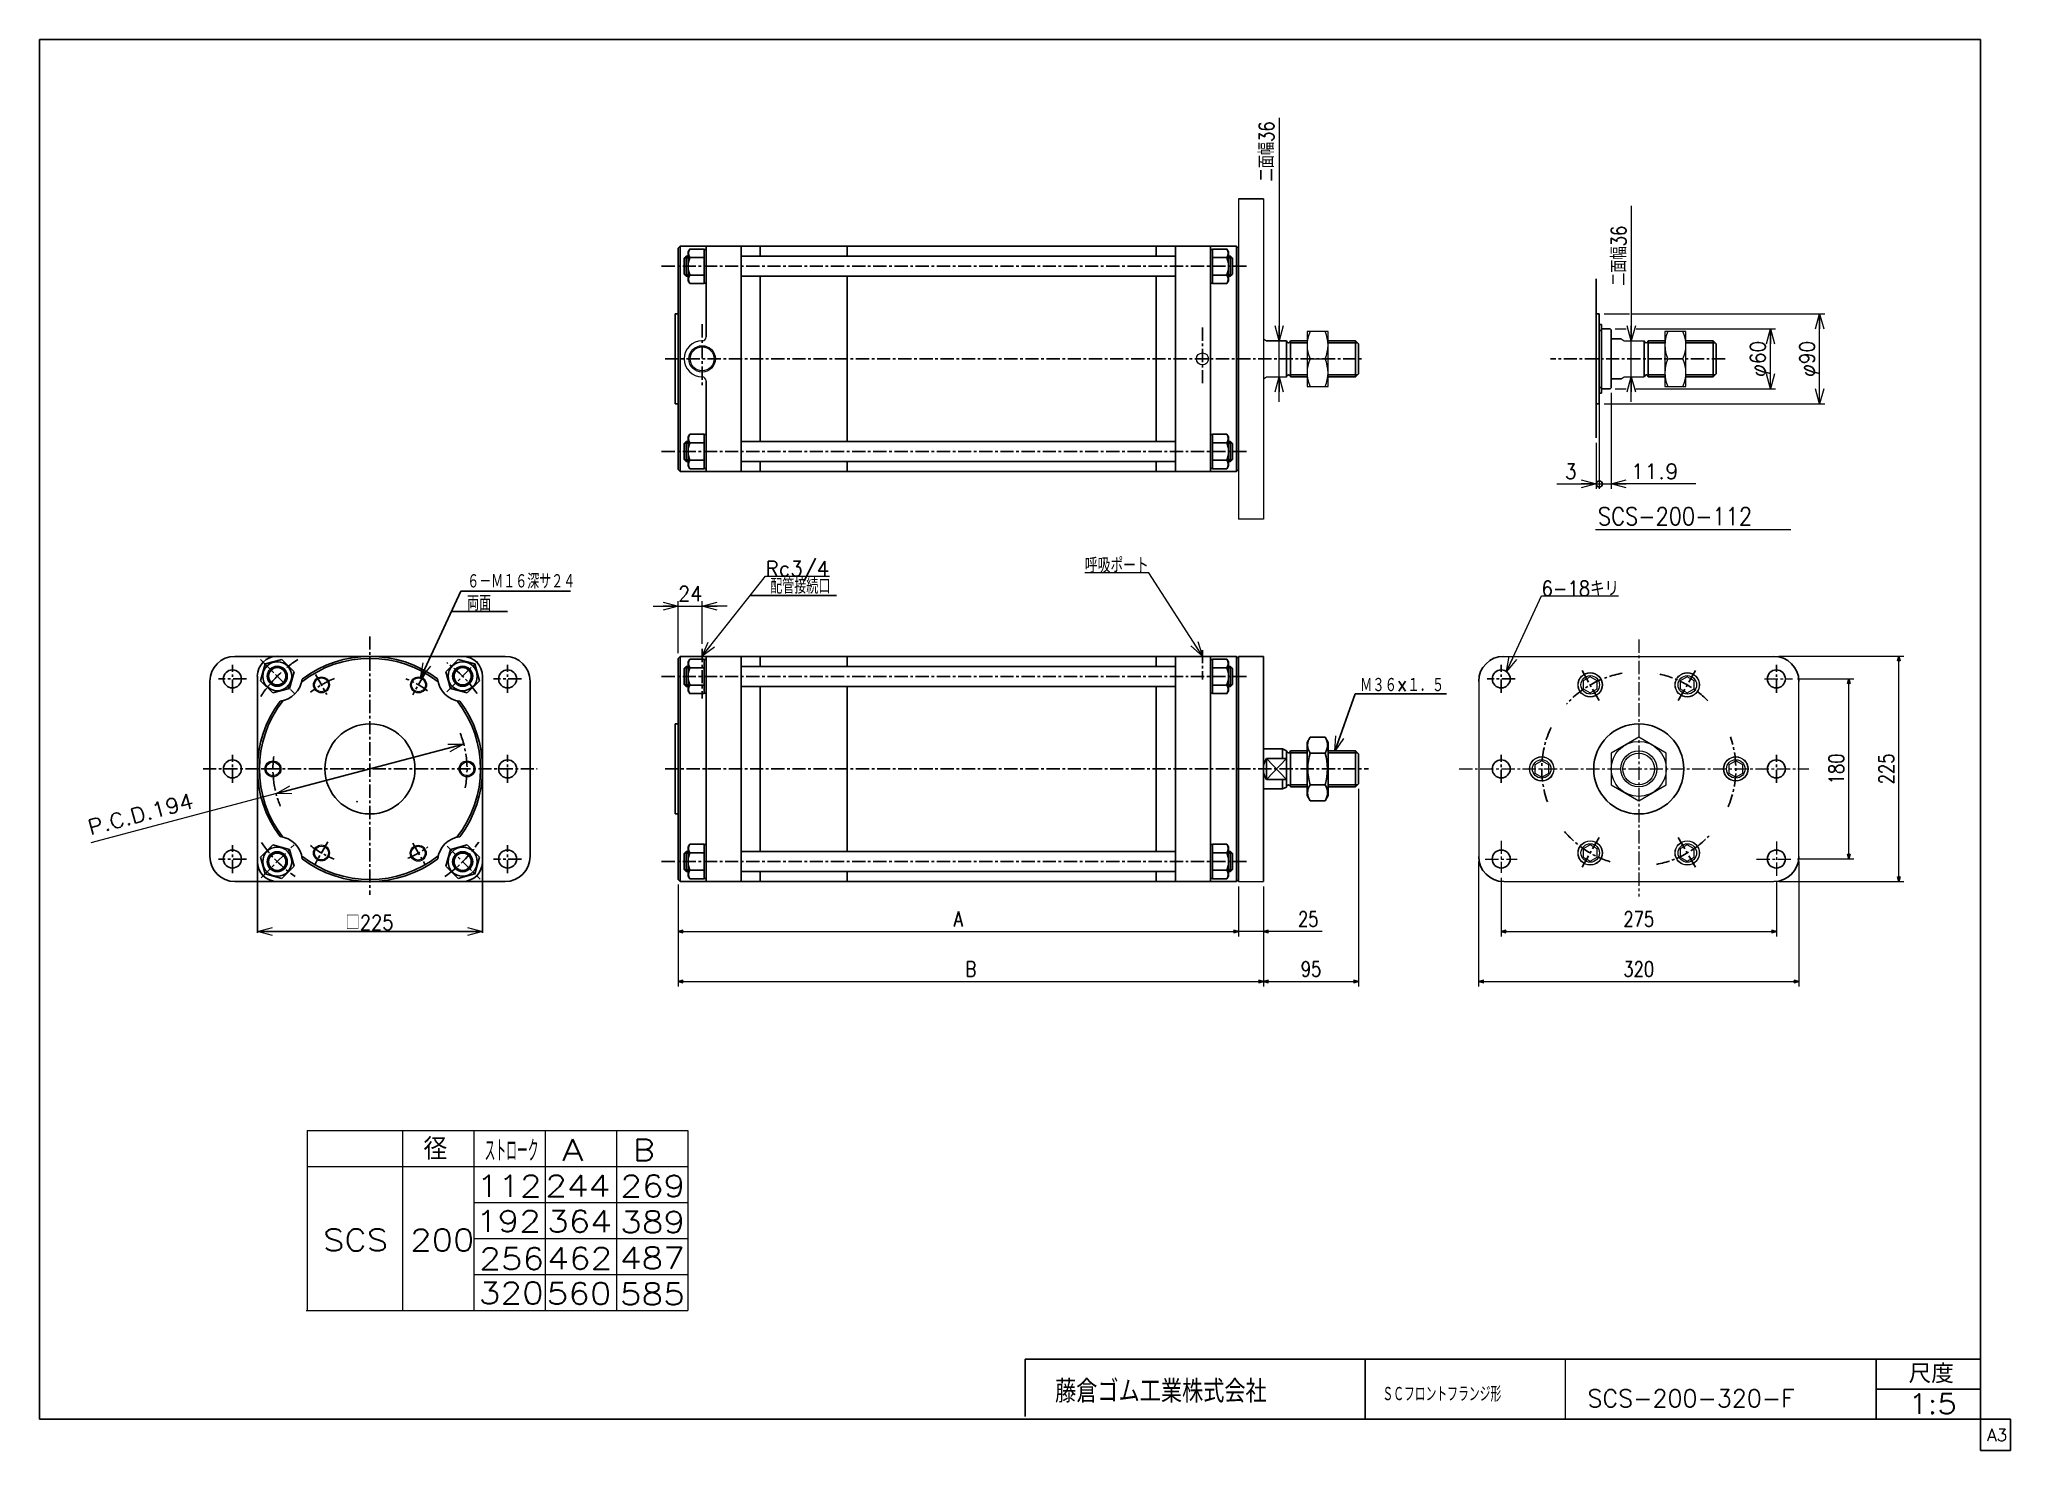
# Model space of a CAD drawing. Header units: millimetres. Extents: x -985 to 985, y -705 to 705.
import ezdxf
from ezdxf.enums import TextEntityAlignment as Align

# ---------------------------------------------------------------- set-up
doc = ezdxf.new("R2010")
doc.units = ezdxf.units.MM
doc.header["$LTSCALE"] = 0.416667
doc.header["$PDSIZE"] = 1
doc.linetypes.add('CENTER', pattern=[50.8, 31.75, -6.35, 6.35, -6.35])
doc.layers.add('Layer0016', color=7, linetype='Continuous')
doc.layers.add('ZUWAKU', color=7, linetype='Continuous')
doc.styles.add('dcStyle0', font='txt.shx', dxfattribs={"width": 0.8, "bigfont": 'bigfont'})
doc.dimstyles.new('DaDimRotatedStyle', dxfattribs={"dimtxt": 15, "dimasz": 5.000003, "dimexe": 5, "dimexo": 1.666667, "dimgap": 5, "dimtad": 3, "dimdsep": 46, "dimtxsty": 'dcStyle0', "dimblk1": 'OPEN30', "dimblk2": 'OPEN30', "dimsah": 1, "dimcen": 0.09, "dimclrd": 4, "dimclre": 4, "dimclrt": 4, "dimadec": 0, "dimazin": 2, "dimtfac": 1, "dimtdec": 4, "dimtmove": 0, "dimatfit": 0, "dimfxl": 1, "dimarcsym": 0})

msp = doc.modelspace()

# ---------------------------------------------------------------- texts
at = {"color": 4, "style": 'dcStyle0'}
for s, rotation, width, p, p2 in [('二面幅36', 90, 0.714286, (248.896, 563.144), (248.896, 623.144)), ('P.C.D.194', 14.803033, 0.8, (-934.055, -90.09), (-829.639, -62.497))]:
    msp.add_text(s, height=15, rotation=rotation, dxfattribs=dict(at, width=width)).set_placement(p, p2, align=Align.FIT)
for s, height, width, p, p2 in [('SCS-200-112', 17.5, 0.8, (572.629, 219.81), (726.629, 219.81)), ('６－Ｍ１６深サ２４', 15, 0.666667, (-557.474, 156.03), (-449.474, 156.03)), ('配管接続口', 15, 0.666667, (-254.559, 151.162), (-194.559, 151.162)), ('両面', 15, 0.666667, (-557.541, 134.374), (-533.541, 134.374)), ('Ｍ３６×１．５', 15, 0.666667, (334.932, 52.367), (418.932, 52.367)), ('□225', 15, 0.761905, (-679.128, -184.885), (-631.128, -184.885)), ('   径', 21.6, 0.952381, (-663.852, -414.444), (-577.452, -414.444)), ('ストローク', 21.6, 0.416667, (-540.12, -416.254), (-486.12, -416.254)), ('ＳＣフロントフランジ形', 15, 0.6, (357.184, -656.053), (475.984, -656.053)), ('SCS-200-320-F', 17.5, 0.91, (562.193, -661.61), (769.218, -661.61)), ('1:5', 20, 0.8, (883.128, -668.202), (931.128, -668.202))]:
    msp.add_text(s, height=height, dxfattribs=dict(at, width=width)).set_placement(p, p2, align=Align.FIT)
for s, p, p2 in [('A', (-462.89, -415.364), (-441.29, -415.364)), ('B', (-391.619, -415.364), (-370.019, -415.364)), ('112', (-547.871, -451.435), (-483.071, -451.435)), ('244', (-479.314, -451.279), (-414.514, -451.279)), ('269', (-404.368, -451.364), (-339.568, -451.364)), ('192', (-548.601, -486.578), (-483.801, -486.578)), ('364', (-477.664, -486.84), (-412.864, -486.84)), ('389', (-404.56, -487.364), (-339.76, -487.364)), ('SCS 200', (-701.587, -505.364), (-550.387, -505.364)), ('256', (-545.344, -524.042), (-480.544, -524.042)), ('462', (-477.316, -523.736), (-412.516, -523.736)), ('487', (-404.752, -523.364), (-339.952, -523.364)), ('320', (-545.842, -558.331), (-481.042, -558.331)), ('560', (-478.048, -558.84), (-413.248, -558.84)), ('585', (-404.943, -559.364), (-340.143, -559.364))]:
    msp.add_text(s, height=21.6, dxfattribs=at).set_placement(p, p2, align=Align.FIT)
at = {"layer": 'ZUWAKU', "color": 4, "style": 'dcStyle0'}
for s, height, width, p, p2 in [('尺度', 19, 0.991667, (883.075, -637.65), (928.295, -637.65)), ('藤倉ゴム工業株式会社', 22.5, 0.783333, (30.063, -657.036), (241.563, -657.036))]:
    msp.add_text(s, height=height, dxfattribs=dict(at, width=width)).set_placement(p, p2, align=Align.FIT)
at = {"layer": 'ZUWAKU', "color": 7, "style": 'dcStyle0', "width": 0.8}
msp.add_text('A3', height=12.5, dxfattribs=at).set_placement((961.537, -695.625), (981.537, -695.625), align=Align.FIT)

# ---------------------------------------------------------------- blocks, each defined once
blk = doc.blocks.new('DC_GROUP_Φ200_1')
at = {"color": 4, "linetype": 'Continuous', "lineweight": 18}
for p, q in [((-576.7, 0.8), (-561.2, 0.8)), ((-561.2, 0.8), (-575.7, -3.1)), ((-561.2, 0.8), (-574.7, -6.9))]:
    blk.add_line(p, q, dxfattribs=at)
blk = doc.blocks.new('DC_GROUP_Φ200_2')
at = {"color": 4, "linetype": 'Continuous', "lineweight": 18}
for p, q in [((-748.1, -48.6), (-734.6, -40.9)), ((-748.1, -48.6), (-733.6, -44.8)), ((-732.6, -48.7), (-748.1, -48.6))]:
    blk.add_line(p, q, dxfattribs=at)
blk = doc.blocks.new('DC_GROUP_Φ200_3')
at = {"color": 4, "linetype": 'Continuous', "lineweight": 18}
for p, q in [((-767.1, -186.4), (-752.1, -182.3)), ((-752.1, -190.4), (-767.1, -186.4)), ((-767.1, -186.4), (-752.1, -186.4))]:
    blk.add_line(p, q, dxfattribs=at)
blk = doc.blocks.new('DC_GROUP_Φ200_4')
at = {"color": 4, "linetype": 'Continuous', "lineweight": 18}
for p, q in [((-557.1, -182.3), (-542.1, -186.4)), ((-542.1, -186.4), (-557.1, -190.4)), ((-542.1, -186.4), (-557.1, -186.4))]:
    blk.add_line(p, q, dxfattribs=at)
blk = doc.blocks.new('DC_GROUP_Φ200_5')
at = {"color": 4, "linetype": 'Continuous', "lineweight": 18}
for p, q in [((309.5, -6.3), (310.8, 9.2)), ((309.5, -6.3), (314.6, 7.9)), ((318.4, 6.5), (309.5, -6.3))]:
    blk.add_line(p, q, dxfattribs=at)
blk = doc.blocks.new('DC_GROUP_Φ200_6')
at = {"color": 4, "linetype": 'Continuous', "lineweight": 18}
for p, q in [((-604.1, 66.8), (-601.4, 82.1)), ((-604.1, 66.8), (-597.7, 80.4)), ((-594.1, 78.7), (-604.1, 66.8))]:
    blk.add_line(p, q, dxfattribs=at)
blk = doc.blocks.new('DC_GROUP_Φ200_7')
at = {"color": 4, "linetype": 'Continuous', "lineweight": 18}
for p, q in [((253.9, 403.8), (249.9, 418.8)), ((257.9, 418.8), (253.9, 403.8)), ((253.9, 403.8), (253.9, 418.8))]:
    blk.add_line(p, q, dxfattribs=at)
blk = doc.blocks.new('DC_GROUP_Φ200_8')
at = {"color": 4, "linetype": 'Continuous', "lineweight": 18}
for p, q in [((249.9, 352.8), (253.9, 367.8)), ((253.9, 367.8), (257.9, 352.8)), ((253.9, 367.8), (253.9, 352.8))]:
    blk.add_line(p, q, dxfattribs=at)
blk = doc.blocks.new('DC_GROUP_Φ200_9')
at = {"color": 4, "linetype": 'Continuous', "lineweight": 25}
for p, q in [((-759.5, 81), (-764, 64.2)), ((-742.8, 85.4), (-759.5, 81)), ((-730.5, 73.2), (-742.8, 85.4)), ((-764, 64.2), (-751.8, 52)), ((-735, 56.5), (-730.5, 73.2)), ((-751.8, 52), (-735, 56.5))]:
    blk.add_line(p, q, dxfattribs=at)
for radius in [14.5, 10, 8.65]:
    blk.add_circle((-747.3, 68.7), radius, dxfattribs=at)
blk = doc.blocks.new('DC_GROUP_Φ200_10')
at = {"color": 4, "linetype": 'Continuous', "lineweight": 25}
for p, q in [((-574.3, -104.3), (-578.7, -121)), ((-557.5, -99.8), (-574.3, -104.3)), ((-545.3, -112.1), (-557.5, -99.8)), ((-549.8, -128.8), (-545.3, -112.1)), ((-578.7, -121), (-566.5, -133.3)), ((-566.5, -133.3), (-549.8, -128.8))]:
    blk.add_line(p, q, dxfattribs=at)
for radius in [14.5, 10, 8.65]:
    blk.add_circle((-562, -116.6), radius, dxfattribs=at)
blk = doc.blocks.new('DC_GROUP_Φ200_11')
at = {"color": 4, "linetype": 'Continuous', "lineweight": 25}
for p, q in [((-566.5, 85.4), (-578.7, 73.2)), ((-549.8, 81), (-566.5, 85.4)), ((-545.3, 64.2), (-549.8, 81)), ((-578.7, 73.2), (-574.3, 56.5)), ((-557.5, 52), (-545.3, 64.2)), ((-574.3, 56.5), (-557.5, 52))]:
    blk.add_line(p, q, dxfattribs=at)
for radius in [14.5, 10, 8.65]:
    blk.add_circle((-562, 68.7), radius, dxfattribs=at)
blk = doc.blocks.new('DC_GROUP_Φ200_12')
at = {"color": 4, "linetype": 'Continuous', "lineweight": 25}
for p, q in [((-751.8, -99.8), (-764, -112.1)), ((-764, -112.1), (-759.5, -128.8)), ((-735, -104.3), (-751.8, -99.8)), ((-730.5, -121), (-735, -104.3)), ((-759.5, -128.8), (-742.8, -133.3)), ((-742.8, -133.3), (-730.5, -121))]:
    blk.add_line(p, q, dxfattribs=at)
for radius in [14.5, 10, 8.65]:
    blk.add_circle((-747.3, -116.6), radius, dxfattribs=at)
blk = doc.blocks.new('DC_GROUP_Φ200_13')
at = {"color": 4, "linetype": 'Continuous', "lineweight": 25}
for p, q in [((-335.1, -99.1), (-336.7, -101.9)), ((-336.7, -101.9), (-336.7, -130.9)), ((-320.7, -99.1), (-335.1, -99.1)), ((-320.7, -107.8), (-335.1, -107.8)), ((-320.7, -99.1), (-320.7, -133.7)), ((-320.7, -99.5), (-320.7, -133.3)), ((-320.7, -99.5), (-318.6, -99.5)), ((-335.1, -133.7), (-336.7, -130.9)), ((-320.7, -125.1), (-335.1, -125.1)), ((-320.7, -133.7), (-335.1, -133.7)), ((-320.7, -133.3), (-318.6, -133.3))]:
    blk.add_line(p, q, dxfattribs=at)
for centre, radius, start, end in [((-312.9, -116.4), 23.8, 158.7017, 201.2983), ((-327.6, -103.4), 8.66, 150, 210), ((-327.6, -129.4), 8.66, 150, 210)]:
    blk.add_arc(centre, radius, start, end, dxfattribs=at)
blk = doc.blocks.new('DC_GROUP_Φ200_14')
at = {"color": 4, "linetype": 'Continuous', "lineweight": 25}
for p, q in [((187.5, -99.5), (185.4, -99.5)), ((187.5, -133.7), (187.5, -99.1)), ((187.5, -99.1), (201.8, -99.1)), ((187.5, -133.3), (187.5, -99.5)), ((187.5, -107.8), (201.8, -107.8)), ((201.8, -99.1), (203.5, -101.9)), ((203.5, -130.9), (203.5, -101.9)), ((187.5, -133.3), (185.4, -133.3)), ((187.5, -125.1), (201.8, -125.1)), ((187.5, -133.7), (201.8, -133.7)), ((201.8, -133.7), (203.5, -130.9))]:
    blk.add_line(p, q, dxfattribs=at)
for centre, radius, start, end in [((194.3, -103.4), 8.66, 330, 30), ((179.6, -116.4), 23.8, 338.7017, 21.2983), ((194.3, -129.4), 8.66, 330, 30)]:
    blk.add_arc(centre, radius, start, end, dxfattribs=at)
blk = doc.blocks.new('DC_GROUP_Φ200_15')
at = {"color": 4, "linetype": 'Continuous', "lineweight": 25}
for p, q in [((285, 7.8), (281.9, 2.6)), ((281.9, 2.6), (281.9, -50.4)), ((299.9, 7.8), (285, 7.8)), ((299.9, 7.8), (302.9, 2.6)), ((302.9, 2.6), (302.9, -50.4)), ((299.9, -8), (285, -8)), ((285, -55.7), (281.9, -50.4)), ((299.9, -39.8), (285, -39.8)), ((299.9, -55.7), (285, -55.7)), ((299.9, -55.7), (302.9, -50.4))]:
    blk.add_line(p, q, dxfattribs=at)
for centre, radius, start, end in [((296.6, -0.1), 14.1, 145.6111, 214.3889), ((288.3, -0.1), 14.1, 325.6111, 34.3889), ((335.1, -23.9), 52.5, 162.4111, 197.5889), ((249.8, -23.9), 52.5, 342.4111, 17.5889), ((296.6, -47.7), 14.1, 145.6111, 214.3889), ((288.3, -47.7), 14.1, 325.6111, 34.3889)]:
    blk.add_arc(centre, radius, start, end, dxfattribs=at)
blk = doc.blocks.new('DC_GROUP_Φ200_16')
at = {"color": 4, "linetype": 'Continuous', "lineweight": 25}
for p, q in [((-335.1, 85.9), (-336.7, 83.1)), ((-336.7, 54.1), (-336.7, 83.1)), ((-320.7, 85.9), (-335.1, 85.9)), ((-320.7, 51.3), (-320.7, 85.9)), ((-320.7, 51.7), (-320.7, 85.5)), ((-320.7, 85.5), (-318.6, 85.5)), ((-320.7, 77.2), (-335.1, 77.2)), ((-320.7, 59.9), (-335.1, 59.9)), ((-335.1, 51.3), (-336.7, 54.1)), ((-320.7, 51.3), (-335.1, 51.3)), ((-320.7, 51.7), (-318.6, 51.7))]:
    blk.add_line(p, q, dxfattribs=at)
for centre, radius, start, end in [((-327.6, 81.6), 8.66, 150, 210), ((-312.9, 68.6), 23.8, 158.7017, 201.2983), ((-327.6, 55.6), 8.66, 150, 210)]:
    blk.add_arc(centre, radius, start, end, dxfattribs=at)
blk = doc.blocks.new('DC_GROUP_Φ200_17')
at = {"color": 4, "linetype": 'Continuous', "lineweight": 25}
for p, q in [((187.5, 85.5), (185.4, 85.5)), ((187.5, 85.9), (187.5, 51.3)), ((187.5, 85.9), (201.8, 85.9)), ((187.5, 85.5), (187.5, 51.7)), ((201.8, 85.9), (203.5, 83.1)), ((203.5, 83.1), (203.5, 54.1)), ((187.5, 77.2), (201.8, 77.2)), ((187.5, 59.9), (201.8, 59.9)), ((187.5, 51.7), (185.4, 51.7)), ((187.5, 51.3), (201.8, 51.3)), ((201.8, 51.3), (203.5, 54.1))]:
    blk.add_line(p, q, dxfattribs=at)
for centre, radius, start, end in [((194.3, 81.6), 8.66, 330, 30), ((179.6, 68.6), 23.8, 338.7017, 21.2983), ((194.3, 55.6), 8.66, 330, 30)]:
    blk.add_arc(centre, radius, start, end, dxfattribs=at)
blk = doc.blocks.new('DC_GROUP_Φ200_18')
at = {"color": 4, "linetype": 'Continuous', "lineweight": 25}
for p, q in [((-335.1, 310.6), (-336.7, 307.8)), ((-336.7, 307.8), (-336.7, 278.8)), ((-320.7, 310.6), (-335.1, 310.6)), ((-320.7, 302), (-335.1, 302)), ((-320.7, 310.6), (-320.7, 276)), ((-320.7, 310.2), (-320.7, 276.4)), ((-320.7, 310.2), (-318.6, 310.2)), ((-335.1, 276), (-336.7, 278.8)), ((-320.7, 284.6), (-335.1, 284.6)), ((-320.7, 276), (-335.1, 276)), ((-320.7, 276.4), (-318.6, 276.4))]:
    blk.add_line(p, q, dxfattribs=at)
for centre, radius, start, end in [((-312.9, 293.3), 23.8, 158.7017, 201.2983), ((-327.6, 306.3), 8.66, 150, 210), ((-327.6, 280.3), 8.66, 150, 210)]:
    blk.add_arc(centre, radius, start, end, dxfattribs=at)
blk = doc.blocks.new('DC_GROUP_Φ200_19')
at = {"color": 4, "linetype": 'Continuous', "lineweight": 25}
for p, q in [((187.5, 310.2), (185.4, 310.2)), ((187.5, 276), (187.5, 310.6)), ((187.5, 310.6), (201.8, 310.6)), ((187.5, 276.4), (187.5, 310.2)), ((187.5, 302), (201.8, 302)), ((201.8, 310.6), (203.5, 307.8)), ((203.5, 278.8), (203.5, 307.8)), ((187.5, 276.4), (185.4, 276.4)), ((187.5, 284.6), (201.8, 284.6)), ((187.5, 276), (201.8, 276)), ((201.8, 276), (203.5, 278.8))]:
    blk.add_line(p, q, dxfattribs=at)
for centre, radius, start, end in [((194.3, 306.3), 8.66, 330, 30), ((179.6, 293.3), 23.8, 338.7017, 21.2983), ((194.3, 280.3), 8.66, 330, 30)]:
    blk.add_arc(centre, radius, start, end, dxfattribs=at)
blk = doc.blocks.new('DC_GROUP_Φ200_20')
at = {"color": 4, "linetype": 'Continuous', "lineweight": 25}
for p, q in [((-335.1, 495.6), (-336.7, 492.8)), ((-336.7, 463.8), (-336.7, 492.8)), ((-320.7, 495.6), (-335.1, 495.6)), ((-320.7, 461), (-320.7, 495.6)), ((-320.7, 461.4), (-320.7, 495.2)), ((-320.7, 495.2), (-318.6, 495.2)), ((-320.7, 487), (-335.1, 487)), ((-335.1, 461), (-336.7, 463.8)), ((-320.7, 469.6), (-335.1, 469.6)), ((-320.7, 461), (-335.1, 461)), ((-320.7, 461.4), (-318.6, 461.4))]:
    blk.add_line(p, q, dxfattribs=at)
for centre, radius, start, end in [((-327.6, 491.3), 8.66, 150, 210), ((-312.9, 478.3), 23.8, 158.7017, 201.2983), ((-327.6, 465.3), 8.66, 150, 210)]:
    blk.add_arc(centre, radius, start, end, dxfattribs=at)
blk = doc.blocks.new('DC_GROUP_Φ200_21')
at = {"color": 4, "linetype": 'Continuous', "lineweight": 25}
for p, q in [((187.5, 495.2), (185.4, 495.2)), ((187.5, 495.6), (187.5, 461)), ((187.5, 495.6), (201.8, 495.6)), ((187.5, 495.2), (187.5, 461.4)), ((201.8, 495.6), (203.5, 492.8)), ((203.5, 492.8), (203.5, 463.8)), ((187.5, 487), (201.8, 487)), ((187.5, 461.4), (185.4, 461.4)), ((187.5, 469.6), (201.8, 469.6)), ((187.5, 461), (201.8, 461)), ((201.8, 461), (203.5, 463.8))]:
    blk.add_line(p, q, dxfattribs=at)
for centre, radius, start, end in [((194.3, 491.3), 8.66, 330, 30), ((179.6, 478.3), 23.8, 338.7017, 21.2983), ((194.3, 465.3), 8.66, 330, 30)]:
    blk.add_arc(centre, radius, start, end, dxfattribs=at)
blk = doc.blocks.new('DC_GROUP_Φ200_22')
at = {"color": 4, "linetype": 'Continuous', "lineweight": 25}
for p, q in [((-759.5, 81), (-764, 64.2)), ((-742.8, 85.4), (-759.5, 81)), ((-730.5, 73.2), (-742.8, 85.4)), ((-764, 64.2), (-751.8, 52)), ((-735, 56.5), (-730.5, 73.2)), ((-751.8, 52), (-735, 56.5))]:
    blk.add_line(p, q, dxfattribs=at)
for radius in [14.5, 10, 8.65]:
    blk.add_circle((-747.3, 68.7), radius, dxfattribs=at)
blk = doc.blocks.new('DC_GROUP_Φ200_23')
at = {"color": 4, "linetype": 'Continuous', "lineweight": 25}
for p, q in [((-566.5, 85.4), (-578.7, 73.2)), ((-549.8, 81), (-566.5, 85.4)), ((-545.3, 64.2), (-549.8, 81)), ((-578.7, 73.2), (-574.3, 56.5)), ((-557.5, 52), (-545.3, 64.2)), ((-574.3, 56.5), (-557.5, 52))]:
    blk.add_line(p, q, dxfattribs=at)
for radius in [14.5, 10, 8.65]:
    blk.add_circle((-562, 68.7), radius, dxfattribs=at)
blk = doc.blocks.new('DC_GROUP_Φ200_24')
at = {"color": 4, "linetype": 'Continuous', "lineweight": 25}
for p, q in [((-574.3, -104.3), (-578.7, -121)), ((-557.5, -99.8), (-574.3, -104.3)), ((-545.3, -112.1), (-557.5, -99.8)), ((-549.8, -128.8), (-545.3, -112.1)), ((-578.7, -121), (-566.5, -133.3)), ((-566.5, -133.3), (-549.8, -128.8))]:
    blk.add_line(p, q, dxfattribs=at)
for radius in [14.5, 10, 8.65]:
    blk.add_circle((-562, -116.6), radius, dxfattribs=at)
blk = doc.blocks.new('DC_GROUP_Φ200_25')
at = {"color": 4, "linetype": 'Continuous', "lineweight": 25}
for p, q in [((-751.8, -99.8), (-764, -112.1)), ((-764, -112.1), (-759.5, -128.8)), ((-735, -104.3), (-751.8, -99.8)), ((-730.5, -121), (-735, -104.3)), ((-759.5, -128.8), (-742.8, -133.3)), ((-742.8, -133.3), (-730.5, -121))]:
    blk.add_line(p, q, dxfattribs=at)
for radius in [14.5, 10, 8.65]:
    blk.add_circle((-747.3, -116.6), radius, dxfattribs=at)
blk = doc.blocks.new('DC_GROUP_Φ200_26')
at = {"color": 4, "linetype": 'Continuous', "lineweight": 13}
for p, q in [((660.5, 413.3), (639.5, 413.3)), ((639.5, 413.3), (639.5, 358.3)), ((660.5, 358.3), (660.5, 413.3)), ((642.5, 385.8), (657.5, 385.8)), ((639.5, 358.3), (660.5, 358.3))]:
    blk.add_line(p, q, dxfattribs=at)
for centre, start, end in [((672.1, 399.5), 155.068, 204.932), ((627.9, 399.5), 335.068, 24.932), ((672.1, 372), 155.068, 204.932), ((627.9, 372), 335.068, 24.932)]:
    blk.add_arc(centre, 32.6, start, end, dxfattribs=at)
blk = doc.blocks.new('DC_GROUP_Φ200_27')
at = {"color": 4, "linetype": 'Continuous', "lineweight": 13}
for radius in [8, 6.92]:
    blk.add_circle((-703.1, 60.1), radius, dxfattribs=at)
blk = doc.blocks.new('DC_GROUP_Φ200_28')
at = {"color": 4, "linetype": 'Continuous', "lineweight": 13}
for radius in [8, 6.92]:
    blk.add_circle((-606.1, 60.1), radius, dxfattribs=at)
blk = doc.blocks.new('DC_GROUP_Φ200_29')
at = {"color": 4, "linetype": 'Continuous', "lineweight": 13}
for radius in [8, 6.92]:
    blk.add_circle((-557.6, -23.9), radius, dxfattribs=at)
blk = doc.blocks.new('DC_GROUP_Φ200_30')
at = {"color": 4, "linetype": 'Continuous', "lineweight": 13}
for radius in [8, 6.92]:
    blk.add_circle((-751.6, -23.9), radius, dxfattribs=at)
blk = doc.blocks.new('DC_GROUP_Φ200_31')
at = {"color": 4, "linetype": 'Continuous', "lineweight": 13}
for radius in [8, 6.92]:
    blk.add_circle((-703.1, -107.9), radius, dxfattribs=at)
blk = doc.blocks.new('DC_GROUP_Φ200_32')
at = {"color": 4, "linetype": 'Continuous', "lineweight": 13}
for radius in [8, 6.92]:
    blk.add_circle((-606.4, -108.1), radius, dxfattribs=at)
blk = doc.blocks.new('DC_GROUP_Φ200_34')
at = {"color": 4, "linetype": 'Continuous', "lineweight": 18}
for p, q in [((555.9, 264.9), (570.9, 260.9)), ((570.9, 260.9), (555.9, 256.9)), ((570.9, 260.9), (555.9, 260.9))]:
    blk.add_line(p, q, dxfattribs=at)
blk = doc.blocks.new('DC_GROUP_Φ200_35')
at = {"color": 4, "linetype": 'Continuous', "lineweight": 18}
for p, q in [((585.8, 260.9), (600.8, 264.9)), ((600.8, 256.9), (585.8, 260.9)), ((585.8, 260.9), (600.8, 260.9))]:
    blk.add_line(p, q, dxfattribs=at)
blk = doc.blocks.new('DC_GROUP_Φ200_37')
at = {"color": 4, "linetype": 'Continuous', "lineweight": 25}
for start, end in [(0, 180), (180, 0)]:
    blk.add_arc((573.9, 260.9), 3.12, start, end, dxfattribs=at)
blk = doc.blocks.new('DC_GROUP_Φ200_36')
at = {"color": 4, "linetype": 'Continuous', "lineweight": 18}
blk.add_line((580.2, 260.9), (586.4, 260.9), dxfattribs=at)
at = {"linetype": 'Continuous'}
blk.add_blockref('DC_GROUP_Φ200_37', (0, 0), dxfattribs=at)
blk = doc.blocks.new('DC_GROUP_Φ200_33')
at = {"color": 4, "linetype": 'Continuous', "lineweight": 13}
for p, q in [((573.9, 341.8), (573.9, 255.9)), ((585.8, 351.8), (585.8, 255.9)), ((570.9, 301.9), (570.9, 255.9)), ((531.4, 260.9), (570.9, 260.9)), ((570.9, 260.9), (573.9, 260.9)), ((573.9, 260.9), (585.8, 260.9)), ((670.3, 260.9), (585.8, 260.9))]:
    blk.add_line(p, q, dxfattribs=at)
at = {"linetype": 'Continuous'}
for name in ['DC_GROUP_Φ200_34', 'DC_GROUP_Φ200_36', 'DC_GROUP_Φ200_35']:
    blk.add_blockref(name, (0, 0), dxfattribs=at)
at = {"color": 4, "style": 'dcStyle0', "width": 0.8}
for s, p, p2 in [('3', (539.4, 265.9), (551.4, 265.9)), ('11.9', (605.3, 265.9), (653.3, 265.9))]:
    blk.add_text(s, height=15, dxfattribs=at).set_placement(p, p2, align=Align.FIT)
blk = doc.blocks.new('DC_GROUP_Φ200_38')
at = {"color": 4, "linetype": 'Continuous', "lineweight": 13}
for p, q in [((302.9, 413.3), (281.9, 413.3)), ((281.9, 413.3), (281.9, 358.3)), ((302.9, 358.3), (302.9, 413.3)), ((285, 385.8), (299.9, 385.8)), ((281.9, 358.3), (302.9, 358.3))]:
    blk.add_line(p, q, dxfattribs=at)
for centre, start, end in [((314.5, 399.5), 155.068, 204.932), ((270.3, 399.5), 335.068, 24.932), ((314.5, 372), 155.068, 204.932), ((270.3, 372), 335.068, 24.932)]:
    blk.add_arc(centre, 32.6, start, end, dxfattribs=at)
blk = doc.blocks.new('DC_GROUP_Φ200_40')
at = {"color": 4, "linetype": 'Continuous', "lineweight": 18}
for p, q in [((605.9, 403.8), (601.9, 418.8)), ((610, 418.8), (605.9, 403.8)), ((605.9, 403.8), (605.9, 418.8))]:
    blk.add_line(p, q, dxfattribs=at)
blk = doc.blocks.new('DC_GROUP_Φ200_41')
at = {"color": 4, "linetype": 'Continuous', "lineweight": 18}
for p, q in [((601.9, 352.8), (605.9, 367.8)), ((605.9, 367.8), (610, 352.8)), ((605.9, 367.8), (605.9, 352.8))]:
    blk.add_line(p, q, dxfattribs=at)
blk = doc.blocks.new('DC_GROUP_Φ200_39')
at = {"color": 4, "linetype": 'Continuous', "lineweight": 13}
for p, q in [((605.9, 538.8), (605.9, 403.8)), ((605.9, 367.8), (605.9, 403.8)), ((605.9, 342.8), (605.9, 367.8))]:
    blk.add_line(p, q, dxfattribs=at)
at = {"linetype": 'Continuous'}
for name in ['DC_GROUP_Φ200_40', 'DC_GROUP_Φ200_41']:
    blk.add_blockref(name, (0, 0), dxfattribs=at)
at = {"color": 4, "style": 'dcStyle0', "width": 0.714286}
blk.add_text('二面幅36', height=15, rotation=90, dxfattribs=at).set_placement((600.9, 458.8), (600.9, 518.8), align=Align.FIT)
blk = doc.blocks.new('DC_GROUP_Φ200_43')
at = {"color": 4, "linetype": 'Continuous', "lineweight": 18}
for p, q in [((794.2, 340.8), (790.2, 355.8)), ((798.2, 355.8), (794.2, 340.8)), ((794.2, 340.8), (794.2, 355.8))]:
    blk.add_line(p, q, dxfattribs=at)
blk = doc.blocks.new('DC_GROUP_Φ200_44')
at = {"color": 4, "linetype": 'Continuous', "lineweight": 18}
for p, q in [((790.2, 415.8), (794.2, 430.8)), ((794.2, 430.8), (798.2, 415.8)), ((794.2, 430.8), (794.2, 415.8))]:
    blk.add_line(p, q, dxfattribs=at)
blk = doc.blocks.new('DC_GROUP_Φ200_42')
at = {"color": 4, "linetype": 'Continuous', "lineweight": 13}
for p, q in [((578.9, 430.8), (604.3, 430.8)), ((606.9, 430.8), (799.2, 430.8)), ((794.2, 340.8), (794.2, 430.8)), ((578.9, 340.8), (799.2, 340.8))]:
    blk.add_line(p, q, dxfattribs=at)
at = {"linetype": 'Continuous'}
for name in ['DC_GROUP_Φ200_44', 'DC_GROUP_Φ200_43']:
    blk.add_blockref(name, (0, 0), dxfattribs=at)
at = {"color": 4, "style": 'dcStyle0', "width": 0.75}
blk.add_text('φ90', height=15, rotation=90, dxfattribs=at).set_placement((789.2, 367.8), (789.2, 403.8), align=Align.FIT)
blk = doc.blocks.new('DC_GROUP_Φ200_46')
at = {"color": 4, "linetype": 'Continuous', "lineweight": 18}
for p, q in [((744.9, 355.8), (740.9, 370.8)), ((749, 370.8), (744.9, 355.8)), ((744.9, 355.8), (744.9, 370.8))]:
    blk.add_line(p, q, dxfattribs=at)
blk = doc.blocks.new('DC_GROUP_Φ200_47')
at = {"color": 4, "linetype": 'Continuous', "lineweight": 18}
for p, q in [((740.9, 400.8), (744.9, 415.8)), ((744.9, 415.8), (749, 400.8)), ((744.9, 415.8), (744.9, 400.8))]:
    blk.add_line(p, q, dxfattribs=at)
blk = doc.blocks.new('DC_GROUP_Φ200_45')
at = {"color": 4, "linetype": 'Continuous', "lineweight": 13}
for p, q in [((589.8, 415.8), (600.8, 415.8)), ((610.7, 415.8), (749.9, 415.8)), ((744.9, 355.8), (744.9, 415.8)), ((589.8, 355.8), (600.9, 355.8)), ((610.4, 355.8), (749.9, 355.8))]:
    blk.add_line(p, q, dxfattribs=at)
at = {"linetype": 'Continuous'}
for name in ['DC_GROUP_Φ200_47', 'DC_GROUP_Φ200_46']:
    blk.add_blockref(name, (0, 0), dxfattribs=at)
at = {"color": 4, "style": 'dcStyle0', "width": 0.75}
blk.add_text('φ60', height=15, rotation=90, dxfattribs=at).set_placement((739.9, 367.8), (739.9, 403.8), align=Align.FIT)
blk = doc.blocks.new('DC_GROUP_Φ200_49')
at = {"color": 4, "linetype": 'Continuous', "lineweight": 18}
for p, q in [((-322.6, 88.6), (-316.5, 102.8)), ((-322.6, 88.6), (-313.4, 100.3)), ((-310.2, 97.9), (-322.6, 88.6))]:
    blk.add_line(p, q, dxfattribs=at)
blk = doc.blocks.new('DC_GROUP_Φ200_48')
at = {"color": 4, "linetype": 'Continuous', "lineweight": 13}
for p, q in [((-322.6, 88.6), (-259.3, 168.8)), ((-259.3, 168.8), (-195.3, 168.8))]:
    blk.add_line(p, q, dxfattribs=at)
at = {"linetype": 'Continuous'}
blk.add_blockref('DC_GROUP_Φ200_49', (0, 0), dxfattribs=at)
at = {"color": 4, "style": 'dcStyle0', "width": 0.85}
blk.add_text('Rc3/4', height=15, dxfattribs=at).set_placement((-259.3, 168.8), (-195.5, 168.8), align=Align.FIT)
blk = doc.blocks.new('DC_GROUP_Φ200_51')
at = {"color": 4, "linetype": 'Continuous', "lineweight": 18}
for p, q in [((177.4, 88.6), (165.9, 99)), ((177.4, 88.6), (169.3, 101.2)), ((172.6, 103.4), (177.4, 88.6))]:
    blk.add_line(p, q, dxfattribs=at)
blk = doc.blocks.new('DC_GROUP_Φ200_50')
at = {"color": 4, "linetype": 'Continuous', "lineweight": 13}
for p, q in [((123.8, 172.1), (59.8, 172.1)), ((177.4, 88.6), (123.8, 172.1))]:
    blk.add_line(p, q, dxfattribs=at)
at = {"linetype": 'Continuous'}
blk.add_blockref('DC_GROUP_Φ200_51', (0, 0), dxfattribs=at)
at = {"color": 4, "style": 'dcStyle0', "width": 0.708333}
blk.add_text('呼吸ポート', height=15, dxfattribs=at).set_placement((59.8, 172.1), (123.6, 172.1), align=Align.FIT)
blk = doc.blocks.new('DC_GROUP_Φ200_52')
at = {"color": 4, "linetype": 'Continuous', "lineweight": 13}
for p, q in [((613.4, 7.8), (585.9, -8)), ((640.9, -8), (613.4, 7.8)), ((585.9, -8), (585.9, -39.8)), ((640.9, -39.8), (640.9, -8)), ((585.9, -39.8), (613.4, -55.7)), ((613.4, -55.7), (640.9, -39.8))]:
    blk.add_line(p, q, dxfattribs=at)
for radius in [27.5, 18, 15.8]:
    blk.add_circle((613.4, -23.9), radius, dxfattribs=at)
blk = doc.blocks.new('DC_GROUP_Φ200_54')
at = {"color": 4, "linetype": 'Continuous', "lineweight": 18}
for p, q in [((-322.6, 138.6), (-307.6, 142.6)), ((-307.6, 134.6), (-322.6, 138.6)), ((-322.6, 138.6), (-307.6, 138.6))]:
    blk.add_line(p, q, dxfattribs=at)
blk = doc.blocks.new('DC_GROUP_Φ200_55')
at = {"color": 4, "linetype": 'Continuous', "lineweight": 18}
for p, q in [((-361.6, 142.6), (-346.6, 138.6)), ((-346.6, 138.6), (-361.6, 134.6)), ((-346.6, 138.6), (-361.6, 138.6))]:
    blk.add_line(p, q, dxfattribs=at)
blk = doc.blocks.new('DC_GROUP_Φ200_53')
at = {"color": 4, "linetype": 'Continuous', "lineweight": 13}
for p, q in [((-371.6, 138.6), (-346.6, 138.6)), ((-346.6, 91.6), (-346.6, 143.6)), ((-346.6, 138.6), (-322.6, 138.6)), ((-322.6, 101.1), (-322.6, 143.6)), ((-297.6, 138.6), (-322.6, 138.6))]:
    blk.add_line(p, q, dxfattribs=at)
at = {"linetype": 'Continuous'}
for name in ['DC_GROUP_Φ200_55', 'DC_GROUP_Φ200_54']:
    blk.add_blockref(name, (0, 0), dxfattribs=at)
at = {"color": 4, "style": 'dcStyle0', "width": 0.8}
blk.add_text('24', height=15, dxfattribs=at).set_placement((-346.6, 143.6), (-322.6, 143.6), align=Align.FIT)
blk = doc.blocks.new('DC_GROUP_Φ200_57')
at = {"color": 4, "linetype": 'Continuous', "lineweight": 18}
for p, q in [((481.2, 73.3), (483.9, 88.6)), ((481.2, 73.3), (487.5, 86.9)), ((491.2, 85.3), (481.2, 73.3))]:
    blk.add_line(p, q, dxfattribs=at)
blk = doc.blocks.new('DC_GROUP_Φ200_56')
at = {"color": 4, "linetype": 'Continuous', "lineweight": 13}
for p, q in [((481.2, 73.3), (516.3, 148.9)), ((516.3, 148.9), (593.3, 148.9))]:
    blk.add_line(p, q, dxfattribs=at)
at = {"linetype": 'Continuous'}
blk.add_blockref('DC_GROUP_Φ200_57', (0, 0), dxfattribs=at)
at = {"color": 4, "style": 'dcStyle0', "width": 0.80625}
blk.add_text('6-18キリ', height=15, dxfattribs=at).set_placement((516.3, 148.9), (593.7, 148.9), align=Align.FIT)
blk = doc.blocks.new('DC_GROUP_Φ200_58')
at = {"color": 4, "linetype": 'Continuous', "lineweight": 13}
for p, q in [((661.9, -99.8), (654.9, -103.9)), ((654.9, -103.9), (654.9, -112)), ((654.9, -112), (661.9, -116)), ((668.9, -103.9), (661.9, -99.8)), ((661.9, -116), (668.9, -112)), ((668.9, -112), (668.9, -103.9))]:
    blk.add_line(p, q, dxfattribs=at)
for radius in [12.2, 12, 9.23]:
    blk.add_circle((661.9, -107.9), radius, dxfattribs=at)
blk = doc.blocks.new('DC_GROUP_Φ200_59')
at = {"color": 4, "linetype": 'Continuous', "lineweight": 13}
for p, q in [((564.9, -99.8), (557.9, -103.9)), ((557.9, -103.9), (557.9, -112)), ((557.9, -112), (564.9, -116)), ((571.9, -103.9), (564.9, -99.8)), ((564.9, -116), (571.9, -112)), ((571.9, -112), (571.9, -103.9))]:
    blk.add_line(p, q, dxfattribs=at)
for radius in [12.2, 12, 9.23]:
    blk.add_circle((564.9, -107.9), radius, dxfattribs=at)
blk = doc.blocks.new('DC_GROUP_Φ200_60')
at = {"color": 4, "linetype": 'Continuous', "lineweight": 13}
for p, q in [((516.4, -15.8), (509.4, -19.9)), ((523.4, -19.9), (516.4, -15.8)), ((509.4, -19.9), (509.4, -28)), ((509.4, -28), (516.4, -32)), ((516.4, -32), (523.4, -28)), ((523.4, -28), (523.4, -19.9))]:
    blk.add_line(p, q, dxfattribs=at)
for radius in [12.2, 12, 9.23]:
    blk.add_circle((516.4, -23.9), radius, dxfattribs=at)
blk = doc.blocks.new('DC_GROUP_Φ200_61')
at = {"color": 4, "linetype": 'Continuous', "lineweight": 13}
for p, q in [((564.9, 68.2), (557.9, 64.1)), ((557.9, 64.1), (557.9, 56)), ((571.9, 64.1), (564.9, 68.2)), ((571.9, 56), (571.9, 64.1)), ((557.9, 56), (564.9, 52)), ((564.9, 52), (571.9, 56))]:
    blk.add_line(p, q, dxfattribs=at)
for radius in [12.2, 12, 9.23]:
    blk.add_circle((564.9, 60.1), radius, dxfattribs=at)
blk = doc.blocks.new('DC_GROUP_Φ200_62')
at = {"color": 4, "linetype": 'Continuous', "lineweight": 13}
for p, q in [((661.9, 68.2), (654.9, 64.1)), ((654.9, 64.1), (654.9, 56)), ((668.9, 64.1), (661.9, 68.2)), ((668.9, 56), (668.9, 64.1)), ((654.9, 56), (661.9, 52)), ((661.9, 52), (668.9, 56))]:
    blk.add_line(p, q, dxfattribs=at)
for radius in [12.2, 12, 9.23]:
    blk.add_circle((661.9, 60.1), radius, dxfattribs=at)
blk = doc.blocks.new('DC_GROUP_Φ200_63')
at = {"color": 4, "linetype": 'Continuous', "lineweight": 13}
for p, q in [((710.4, -15.8), (703.4, -19.9)), ((717.4, -19.9), (710.4, -15.8)), ((703.4, -19.9), (703.4, -28)), ((703.4, -28), (710.4, -32)), ((710.4, -32), (717.4, -28)), ((717.4, -28), (717.4, -19.9))]:
    blk.add_line(p, q, dxfattribs=at)
for radius in [12.2, 12, 9.23]:
    blk.add_circle((710.4, -23.9), radius, dxfattribs=at)
blk = doc.blocks.new('_OPEN30')
at = {"color": 0, "linetype": 'ByBlock', "lineweight": -2}
for p, q in [((-1, 0.267949), (0, 0)), ((0, 0), (-1, -0.267949)), ((0, 0), (-1, 0))]:
    blk.add_line(p, q, dxfattribs=at)
blk = doc.blocks.new('*D64')
at = {"color": 4, "linetype": 'Continuous', "lineweight": 13}
for p, q in [((-346.6, -139.4), (-346.6, -191.4)), ((213.4, -141.4), (213.4, -191.4)), ((-346.6, -186.4), (213.4, -186.4))]:
    blk.add_line(p, q, dxfattribs=at)
at = {"color": 4, "xscale": 5.000004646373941, "yscale": 4.999982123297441}
for p, rotation in [((-346.6, -186.4), 180), ((213.4, -186.4), 360)]:
    blk.add_blockref('_OPEN30', p, dxfattribs=dict(at, rotation=rotation))
at = {"color": 4, "insert": (-66.6, -181.4), "char_height": 15, "width": 32.812, "attachment_point": 8, "style": 'dcStyle0'}
blk.add_mtext('\\T1.00;A', dxfattribs=at)
blk = doc.blocks.new('*D65')
at = {"color": 4, "linetype": 'Continuous', "lineweight": 13}
for p, q in [((213.4, -141.4), (213.4, -191.4)), ((238.4, -141.4), (238.4, -191.4)), ((205, -186.4), (213.4, -186.4)), ((238.4, -186.4), (213.4, -186.4)), ((297, -186.4), (238.4, -186.4))]:
    blk.add_line(p, q, dxfattribs=at)
at = {"color": 4, "xscale": 5.000004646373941, "yscale": 4.999982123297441}
for p, rotation in [((213.4, -186.4), 360), ((238.4, -186.4), 180)]:
    blk.add_blockref('_OPEN30', p, dxfattribs=dict(at, rotation=rotation))
at = {"color": 4, "insert": (272.8, -181.4), "char_height": 15, "width": 46.875, "attachment_point": 7, "style": 'dcStyle0'}
blk.add_mtext('\\T1.00;25', dxfattribs=at)
blk = doc.blocks.new('*D66')
at = {"color": 4, "linetype": 'Continuous', "lineweight": 13}
for p, q in [((-346.6, -139.4), (-346.6, -241.4)), ((238.4, -141.4), (238.4, -241.4)), ((-346.6, -236.4), (238.4, -236.4))]:
    blk.add_line(p, q, dxfattribs=at)
at = {"color": 4, "xscale": 5.000004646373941, "yscale": 4.999982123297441}
for p, rotation in [((-346.6, -236.4), 180), ((238.4, -236.4), 360)]:
    blk.add_blockref('_OPEN30', p, dxfattribs=dict(at, rotation=rotation))
at = {"color": 4, "insert": (-54.1, -231.4), "char_height": 15, "width": 32.812, "attachment_point": 8, "style": 'dcStyle0'}
blk.add_mtext('\\T1.00;B', dxfattribs=at)
blk = doc.blocks.new('*D67')
at = {"color": 4, "linetype": 'Continuous', "lineweight": 13}
for p, q in [((333.4, -43.9), (333.4, -241.4)), ((238.4, -141.4), (238.4, -241.4)), ((238.4, -236.4), (333.4, -236.4))]:
    blk.add_line(p, q, dxfattribs=at)
at = {"color": 4, "xscale": 5.000004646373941, "yscale": 4.999982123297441}
for p, rotation in [((238.4, -236.4), 180), ((333.4, -236.4), 360)]:
    blk.add_blockref('_OPEN30', p, dxfattribs=dict(at, rotation=rotation))
at = {"color": 4, "insert": (285.9, -231.4), "char_height": 15, "width": 46.875, "attachment_point": 8, "style": 'dcStyle0'}
blk.add_mtext('\\T1.00;95', dxfattribs=at)
blk = doc.blocks.new('*D68')
at = {"color": 4, "linetype": 'Continuous', "lineweight": 13}
for p, q in [((475.9, -132.6), (475.9, -191.4)), ((750.9, -136), (750.9, -191.4)), ((475.9, -186.4), (750.9, -186.4))]:
    blk.add_line(p, q, dxfattribs=at)
at = {"color": 4, "xscale": 5.000004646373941, "yscale": 4.999982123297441}
for p, rotation in [((475.9, -186.4), 180), ((750.9, -186.4), 360)]:
    blk.add_blockref('_OPEN30', p, dxfattribs=dict(at, rotation=rotation))
at = {"color": 4, "insert": (613.4, -181.4), "char_height": 15, "width": 60.938, "attachment_point": 8, "style": 'dcStyle0'}
blk.add_mtext('\\T1.00;275', dxfattribs=at)
blk = doc.blocks.new('*D69')
at = {"color": 4, "linetype": 'Continuous', "lineweight": 13}
for p, q in [((772.1, 66.1), (828.4, 66.1)), ((823.4, -113.9), (823.4, 66.1)), ((772.1, -113.9), (828.4, -113.9))]:
    blk.add_line(p, q, dxfattribs=at)
at = {"color": 4, "xscale": 5.000004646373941, "yscale": 4.999982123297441}
for p, rotation in [((823.4, 66.1), 90), ((823.4, -113.9), 270)]:
    blk.add_blockref('_OPEN30', p, dxfattribs=dict(at, rotation=rotation))
at = {"color": 4, "insert": (818.4, -23.9), "char_height": 15, "width": 60.938, "attachment_point": 8, "rotation": 90, "style": 'dcStyle0'}
blk.add_mtext('\\T1.00;180', dxfattribs=at)
blk = doc.blocks.new('*D70')
at = {"color": 4, "linetype": 'Continuous', "lineweight": 13}
for p, q in [((453.4, -116.4), (453.4, -241.4)), ((773.4, -116.4), (773.4, -241.4)), ((453.4, -236.4), (773.4, -236.4))]:
    blk.add_line(p, q, dxfattribs=at)
at = {"color": 4, "xscale": 5.000004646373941, "yscale": 4.999982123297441}
for p, rotation in [((453.4, -236.4), 180), ((773.4, -236.4), 360)]:
    blk.add_blockref('_OPEN30', p, dxfattribs=dict(at, rotation=rotation))
at = {"color": 4, "insert": (613.4, -231.4), "char_height": 15, "width": 60.938, "attachment_point": 8, "style": 'dcStyle0'}
blk.add_mtext('\\T1.00;320', dxfattribs=at)
blk = doc.blocks.new('*D71')
at = {"color": 4, "linetype": 'Continuous', "lineweight": 13}
for p, q in [((753.4, 88.6), (878.4, 88.6)), ((873.4, -136.4), (873.4, 88.6)), ((753.4, -136.4), (878.4, -136.4))]:
    blk.add_line(p, q, dxfattribs=at)
at = {"color": 4, "xscale": 5.000004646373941, "yscale": 4.999982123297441}
for p, rotation in [((873.4, 88.6), 90), ((873.4, -136.4), 270)]:
    blk.add_blockref('_OPEN30', p, dxfattribs=dict(at, rotation=rotation))
at = {"color": 4, "insert": (868.4, -23.9), "char_height": 15, "width": 60.938, "attachment_point": 8, "rotation": 90, "style": 'dcStyle0'}
blk.add_mtext('\\T1.00;225', dxfattribs=at)

# ---------------------------------------------------------------- dimensions: what is measured, and where the dimension line sits
at = {"linetype": 'Continuous', "lineweight": 13}
for base, p1, p2, picture, middle in [((873.411, 88.576), (751.745, -136.424), (751.745, 88.576), '*D71', (873.411, -23.924)), ((823.411, 66.076), (770.45, -113.924), (770.45, 66.076), '*D69', (823.411, -23.924))]:
    dim = msp.add_linear_dim(base=base, p1=p1, p2=p2, angle=90, dimstyle='DaDimRotatedStyle', override={"dimtxt": 15, "dimasz": 5.000003, "dimexe": 5, "dimexo": 1.666667, "dimgap": 5, "dimtad": 3, "dimtih": 0, "dimtoh": 0, "dimdec": 2, "dimzin": 8, "dimtxsty": 'dcStyle0', "dimblk1": 'OPEN30', "dimblk2": 'OPEN30', "dimsah": 1, "dimclrd": 4, "dimclre": 4, "dimclrt": 4, "dimazin": 2, "dimtofl": 1, "dimatfit": 0, "dimtolj": 0, "dimtzin": 8}, dxfattribs=at)
    dim.commit()
    dim.dimension.update_dxf_attribs({"geometry": picture, "text_midpoint": middle})
for base, p1, p2, picture, middle in [((333.353, -236.424), (238.353, -139.757), (333.353, -42.257), '*D67', (285.853, -236.424)), ((773.411, -236.424), (453.411, -114.757), (773.411, -114.757), '*D70', (613.411, -236.424)), ((750.911, -186.424), (475.911, -130.915), (750.911, -134.313), '*D68', (613.411, -186.424)), ((213.353, -186.424), (238.353, -139.757), (213.353, -139.757), '*D65', (284.092, -186.424))]:
    dim = msp.add_linear_dim(base=base, p1=p1, p2=p2, dimstyle='DaDimRotatedStyle', override={"dimtxt": 15, "dimasz": 5.000003, "dimexe": 5, "dimexo": 1.666667, "dimgap": 5, "dimtad": 3, "dimtih": 0, "dimtoh": 0, "dimdec": 2, "dimzin": 8, "dimtxsty": 'dcStyle0', "dimblk1": 'OPEN30', "dimblk2": 'OPEN30', "dimsah": 1, "dimclrd": 4, "dimclre": 4, "dimclrt": 4, "dimazin": 2, "dimtofl": 1, "dimatfit": 0, "dimtolj": 0, "dimtzin": 8}, dxfattribs=at)
    dim.commit()
    dim.dimension.update_dxf_attribs({"geometry": picture, "text_midpoint": middle})
for base, p2, text, picture, middle in [((213.353, -186.424), (213.353, -139.757), 'A', '*D64', (-66.647, -186.424)), ((238.353, -236.424), (238.353, -139.757), 'B', '*D66', (-54.147, -236.424))]:
    dim = msp.add_linear_dim(base=base, p1=(-346.647, -137.757), p2=p2, text=text, dimstyle='DaDimRotatedStyle', override={"dimtxt": 15, "dimasz": 5.000003, "dimexe": 5, "dimexo": 1.666667, "dimgap": 5, "dimtad": 3, "dimtih": 0, "dimtoh": 0, "dimdec": 2, "dimzin": 8, "dimtxsty": 'dcStyle0', "dimblk1": 'OPEN30', "dimblk2": 'OPEN30', "dimsah": 1, "dimclrd": 4, "dimclre": 4, "dimclrt": 4, "dimazin": 2, "dimtofl": 1, "dimatfit": 0, "dimtolj": 0, "dimtzin": 8}, dxfattribs=at)
    dim.commit()
    dim.dimension.update_dxf_attribs({"geometry": picture, "text_midpoint": middle})

# ---------------------------------------------------------------- linework, layer by layer
at = {"color": 4, "linetype": 'Continuous', "lineweight": 13}
for p, q in [((253.896, 626.643), (253.896, 403.795)), ((238.313, 405.795), (241.353, 403.795)), ((241.353, 403.795), (261.358, 403.795)), ((261.353, 403.795), (241.353, 403.795)), ((253.896, 367.795), (253.896, 403.795)), ((259.353, 403.795), (260.353, 403.795)), ((281.932, 403.795), (281.932, 367.795)), ((595.865, 405.795), (598.905, 403.795)), ((595.865, 405.795), (598.905, 403.795)), ((598.905, 403.795), (618.909, 403.795)), ((598.905, 403.795), (618.909, 403.795)), ((639.484, 403.795), (639.484, 367.795)), ((238.313, 365.795), (241.353, 367.795)), ((241.353, 367.795), (261.353, 367.795)), ((253.896, 342.795), (253.896, 367.795)), ((595.865, 365.795), (598.905, 367.795)), ((595.865, 365.795), (598.905, 367.795)), ((598.905, 367.795), (618.905, 367.795)), ((598.905, 367.795), (618.905, 367.795)), ((765.476, 215.124), (570.069, 215.124)), ((478.411, 88.576), (748.411, 88.576)), ((453.411, 63.576), (453.411, -111.424)), ((773.411, -111.424), (773.411, 63.576)), ((-748.109, -48.626), (-933.501, -97.68)), ((213.353, -136.424), (238.353, -136.424)), ((478.411, -136.424), (748.411, -136.424)), ((-717.299, -385.049), (-337.101, -385.049)), ((-717.299, -385.049), (-717.299, -565.049)), ((-622.188, -385.049), (-622.188, -565.049)), ((-550.917, -385.049), (-550.917, -565.049)), ((-479.645, -385.049), (-479.645, -565.049)), ((-408.373, -385.049), (-408.373, -565.049)), ((-337.101, -385.049), (-337.101, -565.049)), ((-717.299, -421.049), (-337.101, -421.049)), ((-550.917, -457.049), (-337.101, -457.049)), ((-550.748, -493.049), (-337.101, -493.049)), ((-550.917, -529.049), (-337.101, -529.049)), ((-718.525, -565.049), (-337.101, -565.049))]:
    msp.add_line(p, q, dxfattribs=at)
at = {"color": 4, "linetype": 'Continuous', "lineweight": 25}
for p, q in [((-344.647, 498.295), (-346.647, 496.295)), ((-346.647, 385.795), (-346.647, 496.295)), ((-344.647, 498.295), (211.353, 498.295)), ((-344.647, 385.795), (-344.647, 498.295)), ((-318.647, 407.795), (-318.647, 498.295)), ((-283.647, 385.795), (-283.647, 498.295)), ((-264.547, 488.295), (-264.547, 498.295)), ((-177.647, 498.295), (-177.647, 488.295)), ((131.253, 488.295), (131.253, 498.295)), ((150.353, 385.795), (150.353, 498.295)), ((185.353, 385.795), (185.353, 498.295)), ((211.353, 498.295), (213.353, 496.295)), ((211.353, 385.795), (211.353, 498.295)), ((213.353, 385.795), (213.353, 496.295)), ((-338.647, 488.295), (-340.647, 486.295)), ((-340.647, 470.295), (-340.647, 486.295)), ((-340.247, 486.695), (-336.747, 486.695)), ((-336.747, 488.295), (-338.647, 488.295)), ((-338.647, 468.295), (-338.647, 488.295)), ((150.353, 488.295), (-283.647, 488.295)), ((203.453, 488.295), (205.353, 488.295)), ((206.953, 486.695), (203.453, 486.695)), ((205.353, 488.295), (207.353, 486.295)), ((205.353, 488.295), (205.353, 468.295)), ((207.353, 486.295), (207.353, 470.295)), ((-338.647, 468.295), (-340.647, 470.295)), ((-340.247, 469.895), (-336.747, 469.895)), ((-336.747, 468.295), (-338.647, 468.295)), ((150.353, 468.295), (-283.647, 468.295)), ((-264.547, 385.795), (-264.547, 468.295)), ((-177.647, 468.295), (-177.647, 385.795)), ((131.253, 385.795), (131.253, 468.295)), ((206.953, 469.895), (203.453, 469.895)), ((203.453, 468.295), (205.353, 468.295)), ((205.353, 468.295), (207.353, 470.295)), ((570.905, 385.795), (570.905, 465.926)), ((-349.647, 430.795), (-349.647, 340.795)), ((-349.647, 430.795), (-346.647, 430.795)), ((570.905, 430.795), (573.905, 430.795)), ((573.905, 385.795), (573.905, 430.795)), ((573.905, 424.795), (573.905, 385.795)), ((573.905, 419.995), (576.005, 419.995)), ((573.905, 414.295), (576.005, 414.295)), ((576.005, 419.995), (576.005, 385.795)), ((576.005, 415.795), (584.755, 415.795)), ((584.805, 415.795), (585.805, 414.795)), ((585.805, 414.795), (585.805, 385.795)), ((261.353, 403.906), (261.353, 367.66)), ((265.353, 403.795), (281.932, 403.795)), ((265.353, 403.795), (265.353, 367.795)), ((265.353, 401.795), (281.932, 401.795)), ((302.932, 403.795), (330.353, 403.795)), ((302.932, 401.795), (332.353, 401.795)), ((333.353, 400.795), (330.353, 403.795)), ((330.353, 403.795), (330.353, 367.795)), ((333.353, 400.795), (333.353, 370.795)), ((585.755, 405.795), (595.865, 405.795)), ((618.905, 403.795), (618.905, 367.795)), ((622.905, 403.795), (639.484, 403.795)), ((622.905, 403.795), (622.905, 367.795)), ((622.905, 401.795), (639.484, 401.795)), ((660.484, 403.795), (687.905, 403.795)), ((660.484, 401.795), (689.905, 401.795)), ((690.905, 400.795), (687.905, 403.795)), ((687.905, 403.795), (687.905, 367.795)), ((690.905, 400.795), (690.905, 370.795)), ((-346.647, 385.795), (-346.647, 275.295)), ((-344.647, 385.795), (-344.647, 273.295)), ((-283.647, 385.795), (-283.647, 273.295)), ((-264.547, 385.795), (-264.547, 303.295)), ((-177.647, 303.295), (-177.647, 385.795)), ((131.253, 385.795), (131.253, 303.295)), ((150.353, 385.795), (150.353, 273.295)), ((185.353, 385.795), (185.353, 273.295)), ((211.353, 385.795), (211.353, 273.295)), ((213.353, 385.795), (213.353, 275.295)), ((570.905, 385.795), (570.905, 306.852)), ((573.905, 385.795), (573.905, 340.795)), ((573.905, 346.795), (573.905, 385.795)), ((576.005, 351.595), (576.005, 385.795)), ((585.805, 356.795), (585.805, 385.795)), ((-318.647, 363.795), (-318.647, 273.295)), ((265.353, 369.795), (281.932, 369.795)), ((265.353, 367.795), (281.932, 367.795)), ((302.932, 369.795), (332.353, 369.795)), ((302.932, 367.795), (330.353, 367.795)), ((333.353, 370.795), (330.353, 367.795)), ((573.905, 357.295), (576.005, 357.295)), ((576.005, 355.795), (584.755, 355.795)), ((584.805, 355.795), (585.805, 356.795)), ((585.755, 365.795), (595.865, 365.795)), ((622.905, 369.795), (639.484, 369.795)), ((622.905, 367.795), (639.484, 367.795)), ((660.484, 369.795), (689.905, 369.795)), ((660.484, 367.795), (687.905, 367.795)), ((690.905, 370.795), (687.905, 367.795)), ((-349.647, 340.795), (-346.647, 340.795)), ((570.905, 340.795), (573.905, 340.795)), ((573.905, 351.595), (576.005, 351.595)), ((-338.647, 303.295), (-340.647, 301.295)), ((-340.647, 301.295), (-340.647, 285.295)), ((-340.247, 301.695), (-336.747, 301.695)), ((-336.747, 303.295), (-338.647, 303.295)), ((-338.647, 303.295), (-338.647, 283.295)), ((150.353, 303.295), (-283.647, 303.295)), ((203.453, 303.295), (205.353, 303.295)), ((206.953, 301.695), (203.453, 301.695)), ((205.353, 303.295), (207.353, 301.295)), ((205.353, 283.295), (205.353, 303.295)), ((207.353, 285.295), (207.353, 301.295)), ((-338.647, 283.295), (-340.647, 285.295)), ((-340.247, 284.895), (-336.747, 284.895)), ((-336.747, 283.295), (-338.647, 283.295)), ((150.353, 283.295), (-283.647, 283.295)), ((-264.547, 283.295), (-264.547, 273.295)), ((-177.647, 273.295), (-177.647, 283.295)), ((131.253, 283.295), (131.253, 273.295)), ((206.953, 284.895), (203.453, 284.895)), ((203.453, 283.295), (205.353, 283.295)), ((205.353, 283.295), (207.353, 285.295)), ((-344.647, 273.295), (-346.647, 275.295)), ((-344.647, 273.295), (211.353, 273.295)), ((211.353, 273.295), (213.353, 275.295)), ((-604.078, 66.831), (-563.67, 153.63)), ((-563.67, 153.63), (-454.156, 153.63)), ((-188.283, 149.227), (-274.76, 149.227)), ((-573.116, 133.34), (-517.335, 133.34)), ((-747.278, 88.576), (-562.147, 88.576)), ((-344.647, 88.576), (-346.647, 86.576)), ((-346.647, -23.924), (-346.647, 86.576)), ((-344.647, 88.576), (211.353, 88.576)), ((-344.647, -23.924), (-344.647, 88.576)), ((-318.647, -23.924), (-318.647, 88.576)), ((-283.647, -23.924), (-283.647, 88.576)), ((-264.547, 78.576), (-264.547, 88.576)), ((-177.647, 88.576), (-177.647, 78.576)), ((131.253, 78.576), (131.253, 88.576)), ((150.353, -23.924), (150.353, 88.576)), ((185.353, -23.924), (185.353, 88.576)), ((211.353, 88.576), (213.353, 86.576)), ((211.353, -23.924), (211.353, 88.576)), ((213.353, -23.924), (213.353, 86.576)), ((-767.147, 68.707), (-767.147, -116.424)), ((-542.147, 68.576), (-542.147, -116.424)), ((-338.647, 78.576), (-340.647, 76.576)), ((-340.647, 60.576), (-340.647, 76.576)), ((-338.647, 58.576), (-340.647, 60.576)), ((-340.247, 76.976), (-336.747, 76.976)), ((-340.247, 60.176), (-336.747, 60.176)), ((-336.747, 78.576), (-338.647, 78.576)), ((-338.647, 58.576), (-338.647, 78.576)), ((150.353, 78.576), (-283.647, 78.576)), ((203.453, 78.576), (205.353, 78.576)), ((206.953, 76.976), (203.453, 76.976)), ((206.953, 60.176), (203.453, 60.176)), ((205.353, 78.576), (207.353, 76.576)), ((205.353, 78.576), (205.353, 58.576)), ((205.353, 58.576), (207.353, 60.576)), ((207.353, 76.576), (207.353, 60.576)), ((-336.747, 58.576), (-338.647, 58.576)), ((150.353, 58.576), (-283.647, 58.576)), ((-264.547, -23.924), (-264.547, 58.576)), ((-177.647, 58.576), (-177.647, -23.924)), ((131.253, -23.924), (131.253, 58.576)), ((203.453, 58.576), (205.353, 58.576)), ((309.524, -6.266), (330.132, 51.167)), ((330.132, 51.167), (421.249, 51.167)), ((-349.647, 21.076), (-349.647, -68.924)), ((-349.647, 21.076), (-346.647, 21.076)), ((-561.184, 0.775), (-748.109, -48.623)), ((237.853, -3.924), (257.353, -3.924)), ((241.353, -13.324), (241.353, -34.524)), ((241.353, -13.324), (261.353, -13.324)), ((241.353, -13.324), (261.353, -34.524)), ((261.353, -13.324), (241.353, -34.524)), ((257.353, -3.924), (257.353, -13.324)), ((257.353, -3.924), (261.363, -5.794)), ((261.353, -5.813), (261.353, -42.059)), ((265.353, -5.924), (281.932, -5.924)), ((265.353, -5.924), (265.353, -41.924)), ((265.353, -7.924), (281.932, -7.924)), ((302.932, -5.924), (330.353, -5.924)), ((302.932, -7.924), (332.353, -7.924)), ((333.353, -8.924), (330.353, -5.924)), ((330.353, -5.924), (330.353, -41.924)), ((333.353, -8.924), (333.353, -38.924)), ((-346.647, -23.924), (-346.647, -134.424)), ((-344.647, -23.924), (-344.647, -136.424)), ((-318.647, -23.924), (-318.647, -136.424)), ((-283.647, -23.924), (-283.647, -136.424)), ((-264.547, -23.924), (-264.547, -106.424)), ((-177.647, -106.424), (-177.647, -23.924)), ((131.253, -23.924), (131.253, -106.424)), ((150.353, -23.924), (150.353, -136.424)), ((185.353, -23.924), (185.353, -136.424)), ((211.353, -23.924), (211.353, -136.424)), ((213.353, -23.924), (213.353, -136.424)), ((241.353, -34.524), (261.353, -34.524)), ((257.353, -34.524), (257.353, -43.924)), ((333.353, -38.924), (330.353, -41.924)), ((238.353, -43.924), (257.353, -43.924)), ((261.353, -42.059), (257.353, -43.924)), ((265.353, -39.924), (281.932, -39.924)), ((265.353, -41.924), (281.932, -41.924)), ((302.932, -39.924), (332.353, -39.924)), ((302.932, -41.924), (330.353, -41.924)), ((-349.647, -68.924), (-346.647, -68.924)), ((-767.147, -117.624), (-767.147, -187.559)), ((-542.147, -117.624), (-542.147, -187.559)), ((-338.647, -106.424), (-340.647, -108.424)), ((-340.647, -108.424), (-340.647, -124.424)), ((-340.247, -108.024), (-336.747, -108.024)), ((-336.747, -106.424), (-338.647, -106.424)), ((-338.647, -106.424), (-338.647, -126.424)), ((150.353, -106.424), (-283.647, -106.424)), ((203.453, -106.424), (205.353, -106.424)), ((206.953, -108.024), (203.453, -108.024)), ((205.353, -106.424), (207.353, -108.424)), ((205.353, -126.424), (205.353, -106.424)), ((207.353, -124.424), (207.353, -108.424)), ((-747.147, -136.424), (-562.147, -136.424)), ((-344.647, -136.424), (-346.647, -134.424)), ((-344.647, -136.424), (211.353, -136.424)), ((-338.647, -126.424), (-340.647, -124.424)), ((-340.247, -124.824), (-336.747, -124.824)), ((-336.747, -126.424), (-338.647, -126.424)), ((150.353, -126.424), (-283.647, -126.424)), ((-264.547, -126.424), (-264.547, -136.424)), ((-177.647, -136.424), (-177.647, -126.424)), ((131.253, -126.424), (131.253, -136.424)), ((206.953, -124.824), (203.453, -124.824)), ((203.453, -126.424), (205.353, -126.424)), ((205.353, -126.424), (207.353, -124.424)), ((211.353, -136.424), (213.353, -134.424)), ((-767.147, -186.359), (-542.147, -186.359))]:
    msp.add_line(p, q, dxfattribs=at)
at = {"color": 4, "linetype": 'CENTER', "lineweight": 25}
for p, q in [((-363.292, 478.295), (221.544, 478.295)), ((-322.647, 420.419), (-322.647, 357.988)), ((177.353, 416.999), (177.353, 358.843)), ((-359.496, 385.795), (338.952, 385.795)), ((699.798, 385.795), (525.07, 385.795)), ((-363.292, 293.295), (221.544, 293.295)), ((-654.647, 108.561), (-654.647, -149.812)), ((-763.927, 85.356), (-729.674, 51.103)), ((-577.727, 52.995), (-547.242, 83.481)), ((-322.647, 96.102), (-322.647, 46.51)), ((177.353, 94.859), (177.353, 65.601)), ((-709.201, 70.567), (-697.597, 50.468)), ((-599.397, 71.772), (-611.882, 50.146)), ((-363.292, 68.576), (221.544, 68.576)), ((-821.446, -23.924), (-487.688, -23.924)), ((-359.496, -23.924), (343.389, -23.924)), ((-696.73, -96.815), (-709.897, -119.62)), ((-611.778, -98.174), (-599.397, -119.62)), ((-763.539, -132.816), (-730.507, -99.785)), ((-577.572, -100.998), (-544.607, -133.964)), ((-363.292, -116.424), (221.544, -116.424))]:
    msp.add_line(p, q, dxfattribs=at)
at = {"color": 4, "linetype": 'CENTER', "lineweight": 13}
for p, q in [((613.411, 105.279), (613.411, -151.254)), ((739.078, 66.076), (767.117, 66.076)), ((433.863, -23.924), (783.411, -23.924)), ((475.911, -95.634), (475.911, -127.581)), ((750.911, -96.314), (750.911, -130.98)), ((459.961, -113.924), (491.825, -113.924)), ((731.091, -113.924), (767.117, -113.924))]:
    msp.add_line(p, q, dxfattribs=at)
at = {"color": 4, "linetype": 'Continuous', "lineweight": 13}
for centre, radius in [((-322.647, 385.795), 13.194), ((-322.647, 385.795), 11.994), ((177.353, 385.795), 6)]:
    msp.add_circle(centre, radius, dxfattribs=at)
at = {"color": 4, "linetype": 'Continuous', "lineweight": 25}
msp.add_circle((-654.647, -23.924), 45, dxfattribs=at)
at = {"color": 4, "linetype": 'Continuous', "lineweight": 13}
for centre, radius, start, end in [((-322.647, 385.795), 18, 90, 270), ((-322.647, 407.795), 4, 270, 0), ((-322.647, 363.795), 4, 0, 90)]:
    msp.add_arc(centre, radius, start, end, dxfattribs=at)
at = {"color": 4, "linetype": 'Continuous', "lineweight": 25}
for centre, radius, start, end in [((263.353, 403.795), 2, 176.195233, 0), ((620.905, 403.795), 2, 176.195233, 0), ((263.353, 367.795), 2, 0, 180), ((-747.278, 68.707), 20, 90, 180), ((-654.647, -23.924), 110.5, 51.948087, 128.181732), ((-654.647, -23.924), 112.5, 53.043616, 127.057453), ((-562.147, 68.576), 20, 0, 90), ((-747.278, 68.707), 25, 276.551551, 353.448449), ((-562.147, 68.576), 25, 185.974146, 264.025854), ((-654.647, -23.924), 112.5, 142.942547, 216.956384), ((-654.647, -23.924), 110.5, 141.818268, 218.051913), ((-654.647, -23.924), 110.5, 321.818268, 38.051913), ((-654.647, -23.924), 112.5, 322.942547, 36.956384), ((258.313, -23.924), 20, 147.994545, 212.005455), ((263.353, -5.924), 2, 176.195233, 0), ((263.353, -41.924), 2, 0, 180), ((-747.147, -116.424), 25, 5.974146, 84.025854), ((-562.016, -116.555), 25, 96.551551, 173.448449), ((-747.147, -116.424), 20, 180, 270), ((-654.647, -23.924), 110.5, 231.948087, 308.181732), ((-654.647, -23.924), 112.5, 233.043616, 307.057453), ((-562.147, -116.424), 20, 270, 0)]:
    msp.add_arc(centre, radius, start, end, dxfattribs=at)
at = {"color": 4, "linetype": 'CENTER', "lineweight": 25}
for radius, start, end in [(131, 123.455708, 146.372638), (131, 35.085664, 54.174901), (97, 111.490368, 127.76944), (97, 53.655619, 68.233265), (97, 348.702854, 22.335974), (97, 172.54003, 202.51719), (131, 214.072543, 235.205011), (131, 304.858897, 326.057435), (97, 232.166975, 248.363148), (97, 293.065272, 306.606314)]:
    msp.add_arc((-654.647, -23.924), radius, start, end, dxfattribs=at)
at = {"color": 4, "linetype": 'Continuous', "lineweight": 25}
msp.add_ellipse((620.905, 366.628), major_axis=(0, 3.25), ratio=0.61538462, start_param=5.05704048, end_param=7.4868078, dxfattribs=at)
at = {"color": 4, "linetype": 'Continuous'}
msp.add_point((-667.739, -56.775), dxfattribs=at)
at = {"layer": 'Layer0016', "color": 4, "linetype": 'Continuous', "lineweight": 25}
for p, q in [((213.353, 545.795), (238.353, 545.795)), ((-789.647, 88.576), (-519.647, 88.576)), ((213.353, 88.576), (238.353, 88.576)), ((213.353, -131.337), (213.353, 88.576)), ((213.353, 88.576), (213.353, 63.576)), ((238.353, 88.576), (238.353, -136.424)), ((-814.647, -111.424), (-814.647, 63.576)), ((-494.647, 63.576), (-494.647, -111.424)), ((-519.647, -136.424), (-789.647, -136.424))]:
    msp.add_line(p, q, dxfattribs=at)
at = {"layer": 'Layer0016', "color": 4, "linetype": 'Continuous', "lineweight": 13}
for p, q in [((213.353, 545.795), (213.353, 225.795)), ((238.353, 545.795), (238.353, 225.795)), ((238.353, 225.795), (213.353, 225.795))]:
    msp.add_line(p, q, dxfattribs=at)
at = {"layer": 'Layer0016', "color": 4, "linetype": 'CENTER', "lineweight": 25}
for p, q in [((-792.147, 52.076), (-792.147, 80.076)), ((-517.147, 52.076), (-517.147, 80.076)), ((475.911, 52.076), (475.911, 80.076)), ((750.911, 52.076), (750.911, 80.076)), ((-778.147, 66.076), (-806.147, 66.076)), ((-503.147, 66.076), (-531.147, 66.076)), ((489.911, 66.076), (461.911, 66.076)), ((573.911, 44.492), (555.911, 75.669)), ((652.911, 44.492), (670.911, 75.669)), ((-792.147, -37.924), (-792.147, -9.924)), ((-517.147, -37.924), (-517.147, -9.924)), ((475.911, -37.924), (475.911, -9.924)), ((750.911, -37.924), (750.911, -9.924)), ((573.911, -92.34), (555.911, -123.517)), ((652.911, -92.34), (670.911, -123.517)), ((-778.147, -113.924), (-806.147, -113.924)), ((-792.147, -127.924), (-792.147, -99.924)), ((-503.147, -113.924), (-531.147, -113.924)), ((-517.147, -127.924), (-517.147, -99.924))]:
    msp.add_line(p, q, dxfattribs=at)
at = {"layer": 'Layer0016', "color": 4, "linetype": 'Continuous', "lineweight": 25}
for centre, radius in [((-792.147, 66.076), 9), ((-517.147, 66.076), 9), ((475.911, 66.076), 9), ((750.911, 66.076), 9), ((613.411, -23.924), 45), ((-792.147, -23.924), 9), ((-517.147, -23.924), 9), ((475.911, -23.924), 9), ((750.911, -23.924), 9), ((-792.147, -113.924), 9), ((-517.147, -113.924), 9), ((475.911, -113.924), 9), ((750.911, -113.924), 9)]:
    msp.add_circle(centre, radius, dxfattribs=at)
for centre, start, end in [((-789.647, 63.576), 90, 180), ((-519.647, 63.576), 0, 90), ((478.411, 63.576), 90, 180), ((748.411, 63.576), 0, 90), ((-789.647, -111.424), 180, 270), ((-519.647, -111.424), 270, 0), ((478.411, -111.424), 180, 270), ((748.411, -111.424), 270, 0)]:
    msp.add_arc(centre, 25, start, end, dxfattribs=at)
at = {"layer": 'Layer0016', "color": 4, "linetype": 'CENTER', "lineweight": 25}
for start, end in [(99.814268, 138.152131), (44.608455, 79.09181), (154.709981, 199.766245), (336.984907, 19.278373), (220.022555, 253.586598), (280.563561, 317.971175)]:
    msp.add_arc((613.411, -23.924), 97, start, end, dxfattribs=at)
at = {"layer": 'ZUWAKU', "color": 5, "linetype": 'Continuous', "lineweight": 25}
for p, q in [((-985, -673.75), (-985, 705)), ((955, 705), (-985, 705)), ((955, -705), (955, 705)), ((985, -673.75), (-985, -673.75)), ((985, -705), (985, -673.75)), ((955, -705), (985, -705))]:
    msp.add_line(p, q, dxfattribs=at)
at = {"layer": 'ZUWAKU', "color": 4, "linetype": 'Continuous', "lineweight": 25}
for p, q in [((0, -613.75), (955, -613.75)), ((0, -671.074), (0, -613.75)), ((340, -613.75), (340, -673.75)), ((850.675, -673.75), (850.675, -613.75)), ((850.675, -643.75), (955, -643.75))]:
    msp.add_line(p, q, dxfattribs=at)
at = {"layer": 'ZUWAKU', "color": 4, "linetype": 'Continuous', "lineweight": 13}
msp.add_line((540, -613.75), (540, -673.75), dxfattribs=at)

# ---------------------------------------------------------------- block references
at = {"linetype": 'Continuous'}
for name in ['DC_GROUP_Φ200_39', 'DC_GROUP_Φ200_20', 'DC_GROUP_Φ200_21', 'DC_GROUP_Φ200_7', 'DC_GROUP_Φ200_42', 'DC_GROUP_Φ200_45', 'DC_GROUP_Φ200_38', 'DC_GROUP_Φ200_26', 'DC_GROUP_Φ200_8', 'DC_GROUP_Φ200_33', 'DC_GROUP_Φ200_18', 'DC_GROUP_Φ200_19', 'DC_GROUP_Φ200_48', 'DC_GROUP_Φ200_50', 'DC_GROUP_Φ200_53', 'DC_GROUP_Φ200_56', 'DC_GROUP_Φ200_9', 'DC_GROUP_Φ200_22', 'DC_GROUP_Φ200_6', 'DC_GROUP_Φ200_11', 'DC_GROUP_Φ200_23', 'DC_GROUP_Φ200_16', 'DC_GROUP_Φ200_17', 'DC_GROUP_Φ200_27', 'DC_GROUP_Φ200_28', 'DC_GROUP_Φ200_61', 'DC_GROUP_Φ200_62', 'DC_GROUP_Φ200_1', 'DC_GROUP_Φ200_15', 'DC_GROUP_Φ200_5', 'DC_GROUP_Φ200_52', 'DC_GROUP_Φ200_30', 'DC_GROUP_Φ200_29', 'DC_GROUP_Φ200_60', 'DC_GROUP_Φ200_63', 'DC_GROUP_Φ200_2', 'DC_GROUP_Φ200_59', 'DC_GROUP_Φ200_58', 'DC_GROUP_Φ200_12', 'DC_GROUP_Φ200_25', 'DC_GROUP_Φ200_31', 'DC_GROUP_Φ200_32', 'DC_GROUP_Φ200_10', 'DC_GROUP_Φ200_24', 'DC_GROUP_Φ200_13', 'DC_GROUP_Φ200_14', 'DC_GROUP_Φ200_3', 'DC_GROUP_Φ200_4']:
    msp.add_blockref(name, (0, 0), dxfattribs=at)

msp.set_redraw_order([(e.dxf.handle, doc.entitydb.next_handle()) for e in msp.query("TEXT MTEXT ATTDEF DIMENSION ARC_DIMENSION")])  # texts and dimensions are drawn at this point

doc.saveas('drawing.dxf')
